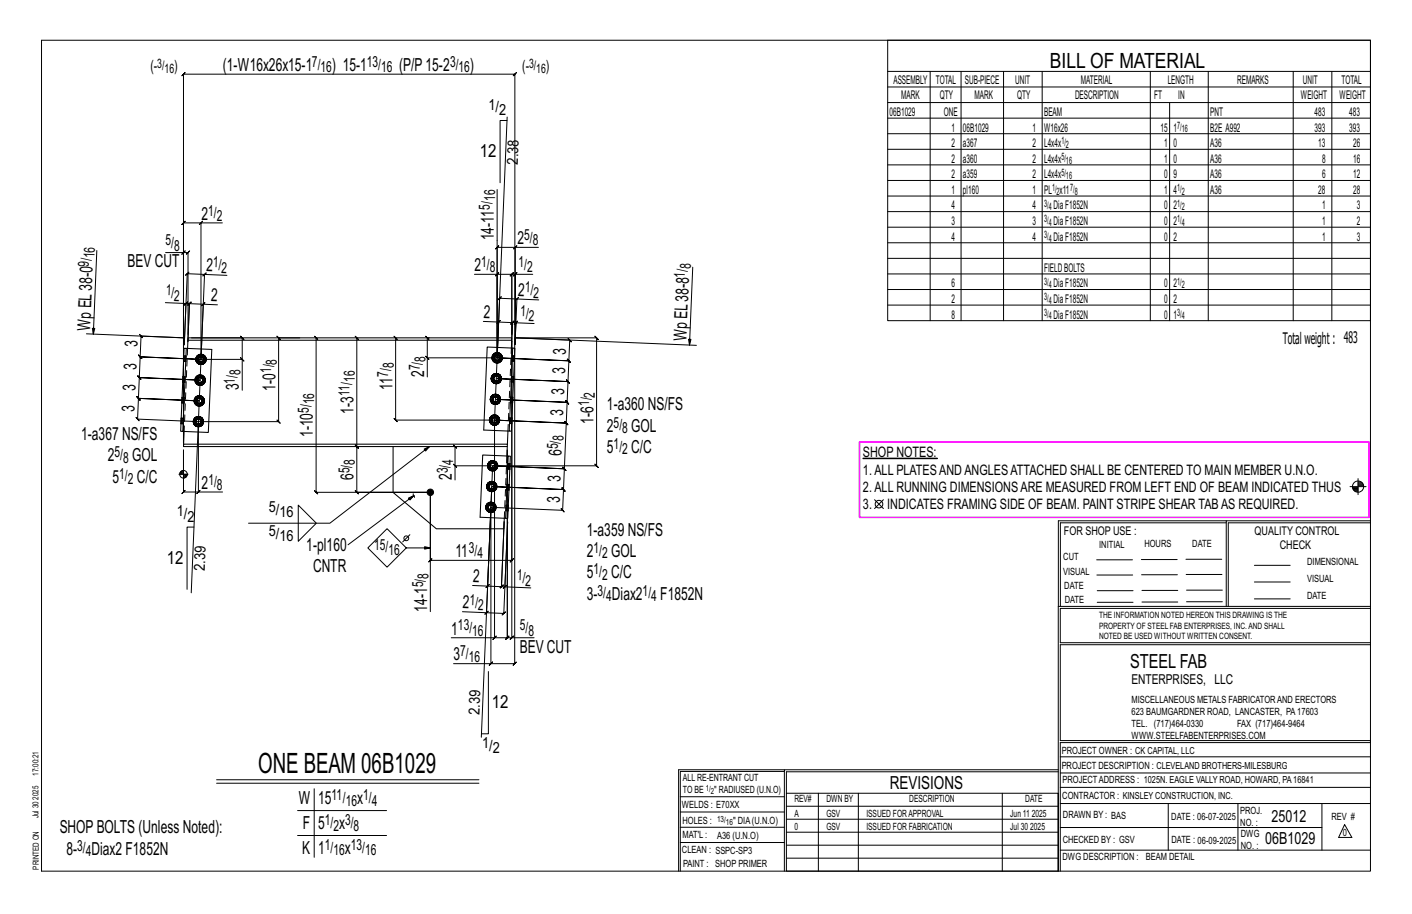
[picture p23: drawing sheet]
<svg xmlns="http://www.w3.org/2000/svg" width="432mm" height="279mm" viewBox="0 0 432 279" stroke-linecap="round" stroke-linejoin="round" font-family="sans-serif">
<defs><g id="words">
<text font-size="8.6" x="78.9" y="236.4">ONE BEAM 06B1029</text>
<text font-size="6.4" x="321.1" y="20.7">BILL OF MATERIAL</text>
<text font-size="5.9" x="345.6" y="204.1">STEEL FAB</text>
<g font-size="5.5">
<text x="68.2" y="21.7">(1-W16x26x15-1</text>
<text x="101.5" y="21.7">) 15-1</text>
<text x="122.1" y="21.7">(P/P15-2</text>
<text x="143.7" y="21.7">)</text>
<text x="146.7" y="48.1">12</text>
<text x="61.6" y="67.1">2</text>
<text x="151" y="73.5" transform="rotate(-90 151 73.5)">14-11</text>
<text x="158.3" y="74.6">2</text>
<text x="39" y="81.7">BEV CUT</text>
<text x="63" y="82.9" transform="rotate(2 63 82.9)">2</text>
<text x="145.1" y="82.9">2</text>
<text x="64.5" y="92.1" transform="rotate(2 64.5 92.1)">2</text>
<text x="158.4" y="90.4" transform="rotate(2 158.4 90.4)">2</text>
<text x="27.6" y="101" transform="rotate(-88 27.6 101)">WpEL38-0</text>
<text x="147.9" y="97.3" transform="rotate(2 147.9 97.3)">2</text>
<text x="42" y="106.1" transform="rotate(-88 42 106.1)">3</text>
<text x="209.9" y="104.4" transform="rotate(-88 209.9 104.4)">WpEL38-8</text>
<text x="41.7" y="113.2" transform="rotate(-88 41.7 113.2)">3</text>
<text x="173" y="108.7" transform="rotate(-88 173 108.7)">3</text>
<text x="41.4" y="119.6" transform="rotate(-88 41.4 119.6)">3</text>
<text x="73.1" y="119.3" transform="rotate(-90 73.1 119.3)">3</text>
<text x="84.2" y="119.4" transform="rotate(-90 84.2 119.4)">1-0</text>
<text x="120" y="119.2" transform="rotate(-90 120 119.2)">11</text>
<text x="129.7" y="115.2" transform="rotate(-90 129.7 115.2)">2</text>
<text x="172.8" y="114.5" transform="rotate(-88 172.8 114.5)">3</text>
<text x="41.2" y="125.9" transform="rotate(-88 41.2 125.9)">3</text>
<text x="172.5" y="120.8" transform="rotate(-88 172.5 120.8)">3</text>
<text x="185.6" y="125.5">1-a360 NS/FS</text>
<text x="108.1" y="126.5" transform="rotate(-90 108.1 126.5)">1-3</text>
<text x="172.3" y="127.1" transform="rotate(-88 172.3 127.1)">3</text>
<text x="181.4" y="129.5" transform="rotate(-90 181.4 129.5)">1-6</text>
<text x="185.6" y="132">2</text>
<text x="193" y="132">GOL</text>
<text x="24.8" y="134.5">1-a367 NS/FS</text>
<text x="95.7" y="133.6" transform="rotate(-90 95.7 133.6)">1-10</text>
<text x="33" y="141">2</text>
<text x="40.4" y="141">GOL</text>
<text x="171.8" y="139.4" transform="rotate(-88 171.8 139.4)">6</text>
<text x="185.6" y="138.5">5</text>
<text x="193" y="138.5">C/C</text>
<text x="34.4" y="147.5">5</text>
<text x="41.8" y="147.5">C/C</text>
<text x="61.7" y="149.4">2</text>
<text x="108.1" y="146.7" transform="rotate(-90 108.1 146.7)">6</text>
<text x="138.2" y="146.7" transform="rotate(-90 138.2 146.7)">2</text>
<text x="171.4" y="147.5" transform="rotate(-88 171.4 147.5)">3</text>
<text x="171.2" y="153.8" transform="rotate(-88 171.2 153.8)">3</text>
<text x="179.5" y="163.8">1-a359 NS/FS</text>
<text x="51" y="172.4">12</text>
<text x="93.7" y="168.5">1-pl160</text>
<text x="139.3" y="170.3">11</text>
<text x="179.5" y="170.3">2</text>
<text x="186.9" y="170.3">GOL</text>
<text x="95.7" y="175">CNTR</text>
<text x="144.6" y="178" transform="rotate(2 144.6 178)">2</text>
<text x="179.5" y="176.8">5</text>
<text x="186.9" y="176.8">C/C</text>
<text x="179.5" y="183.3">3-</text>
<text x="187.1" y="183.3">Diax2</text>
<text x="201.9" y="183.3">F1852N</text>
<text x="130.6" y="187" transform="rotate(-90 130.6 187)">14-1</text>
<text x="141.5" y="186" transform="rotate(2 141.5 186)">2</text>
<text x="138" y="194">1</text>
<text x="138.7" y="201.9">3</text>
<text x="159" y="199.5">BEV CUT</text>
<text x="150.4" y="216.6">12</text>
<text x="91.4" y="245.8">W</text>
<text x="97.3" y="245.8">15</text>
<text x="109.2" y="245.8">x</text>
<text x="272.2" y="241.1">REVISIONS</text>
<text x="18.3" y="254.8">SHOPBOLTS (Unless Noted):</text>
<text x="92.6" y="253.5">F</text>
<text x="97.3" y="253.5">5</text>
<text x="103.7" y="253.5">x</text>
<text x="20.3" y="261.3">8-</text>
<text x="27.9" y="261.3">Diax2 F1852N</text>
<text x="92.4" y="261.1">K</text>
<text x="97.3" y="261.1">1</text>
<text x="105.4" y="261.1">x</text>
</g>
<g font-size="5.1">
<text x="388.9" y="251.3">25012</text>
<text x="386.9" y="258.1">06B1029</text>
</g>
<text font-size="4.9" x="392.3" y="105">Totalweight : 483</text>
<g font-size="4.7">
<text x="46" y="21.8">(-</text>
<text x="53.3" y="21.8">)</text>
<text x="95.4" y="20.4">7/</text>
<text x="98" y="22.1">16</text>
<text x="112.2" y="20.4">13/</text>
<text x="116.5" y="22.1">16</text>
<text x="137.6" y="20.4">3/</text>
<text x="140.2" y="22.1">16</text>
<text x="159.7" y="21.8">(-</text>
<text x="167" y="21.8">)</text>
<text x="149.4" y="33.5">1/</text>
<text x="152.7" y="35.2">2</text>
<text x="158.3" y="50.3" transform="rotate(-88 158.3 50.3)">2.38</text>
<text x="63.7" y="65.9">1/</text>
<text x="149.8" y="64" transform="rotate(-90 149.8 64)">5/</text>
<text x="151.5" y="61.4" transform="rotate(-90 151.5 61.4)">16</text>
<text x="66.3" y="67.6">2</text>
<text x="50.6" y="75">5/</text>
<text x="53.3" y="76.6">8</text>
<text x="160.3" y="73.4">5/</text>
<text x="162.9" y="75">8</text>
<text x="27.2" y="81.5" transform="rotate(-88 27.2 81.5)">9/</text>
<text x="28.9" y="79" transform="rotate(-88 28.9 79)">16</text>
<text x="65.1" y="81.8" transform="rotate(2 65.1 81.8)">1/</text>
<text x="67.7" y="83.5" transform="rotate(2 67.7 83.5)">2</text>
<text x="147.1" y="81.6">1/</text>
<text x="149.8" y="83.3">8</text>
<text x="158.6" y="81.6">1/</text>
<text x="161.2" y="83.3">2</text>
<text x="211.2" y="82.3" transform="rotate(-88 211.2 82.3)">8</text>
<text x="160.5" y="89.3" transform="rotate(2 160.5 89.3)">1/</text>
<text x="209.5" y="84.9" transform="rotate(-88 209.5 84.9)">1/</text>
<text x="50.7" y="90.3" transform="rotate(2 50.7 90.3)">1/</text>
<text x="53.2" y="92" transform="rotate(2 53.2 92)">2</text>
<text x="163" y="91" transform="rotate(2 163 91)">2</text>
<text x="159.1" y="96.5" transform="rotate(2 159.1 96.5)">1/</text>
<text x="161.6" y="98.3" transform="rotate(2 161.6 98.3)">2</text>
<text x="84.6" y="111.4" transform="rotate(-90 84.6 111.4)">8</text>
<text x="120.4" y="112.5" transform="rotate(-90 120.4 112.5)">8</text>
<text x="128.4" y="113.2" transform="rotate(-90 128.4 113.2)">7/</text>
<text x="130.1" y="110.6" transform="rotate(-90 130.1 110.6)">8</text>
<text x="71.8" y="117.3" transform="rotate(-90 71.8 117.3)">1/</text>
<text x="73.5" y="114.6" transform="rotate(-90 73.5 114.6)">8</text>
<text x="83" y="114" transform="rotate(-90 83 114)">1/</text>
<text x="108.5" y="116.8" transform="rotate(-90 108.5 116.8)">16</text>
<text x="118.8" y="115.1" transform="rotate(-90 118.8 115.1)">7/</text>
<text x="96.1" y="123.6" transform="rotate(-90 96.1 123.6)">16</text>
<text x="106.9" y="121.2" transform="rotate(-90 106.9 121.2)">11/</text>
<text x="180.2" y="124.2" transform="rotate(-90 180.2 124.2)">1/</text>
<text x="181.9" y="121.6" transform="rotate(-90 181.9 121.6)">2</text>
<text x="94.4" y="126.2" transform="rotate(-90 94.4 126.2)">5/</text>
<text x="187.7" y="130.8">5/</text>
<text x="170.6" y="137.3" transform="rotate(-88 170.6 137.3)">5/</text>
<text x="172.4" y="134.7" transform="rotate(-88 172.4 134.7)">8</text>
<text x="187.7" y="137.3">1/</text>
<text x="190.3" y="132.4">8</text>
<text x="35" y="139.8">5/</text>
<text x="37.6" y="141.4">8</text>
<text x="108.5" y="142" transform="rotate(-90 108.5 142)">8</text>
<text x="138.6" y="142.1" transform="rotate(-90 138.6 142.1)">4</text>
<text x="190.3" y="138.9">2</text>
<text x="36.5" y="146.3">1/</text>
<text x="39.1" y="148">2</text>
<text x="63.7" y="148.2">1/</text>
<text x="66.3" y="149.8">8</text>
<text x="106.9" y="144.7" transform="rotate(-90 106.9 144.7)">5/</text>
<text x="136.9" y="144.7" transform="rotate(-90 136.9 144.7)">3/</text>
<text x="54.1" y="157.8">1/</text>
<text x="57.4" y="159.5">2</text>
<text x="82.2" y="156.5">5/</text>
<text x="85.5" y="158.1">16</text>
<text x="82.2" y="163.8">5/</text>
<text x="85.5" y="165.4">16</text>
<text x="114.4" y="168">15/</text>
<text x="118.8" y="169.7">16</text>
<text x="143.4" y="169.1">3/</text>
<text x="146" y="170.7">4</text>
<text x="181.5" y="169">1/</text>
<text x="184.1" y="170.7">2</text>
<text x="62.6" y="174.6" transform="rotate(-88 62.6 174.6)">2.39</text>
<text x="129.4" y="179.6" transform="rotate(-90 129.4 179.6)">5/</text>
<text x="131" y="177" transform="rotate(-90 131 177)">8</text>
<text x="158.1" y="177.3" transform="rotate(2 158.1 177.3)">1/</text>
<text x="160.6" y="179.1" transform="rotate(2 160.6 179.1)">2</text>
<text x="181.5" y="175.6">1/</text>
<text x="184.1" y="177.2">2</text>
<text x="143.6" y="184.8" transform="rotate(2 143.6 184.8)">1/</text>
<text x="182.7" y="182.1">3/</text>
<text x="185.4" y="183.7">4</text>
<text x="196.5" y="182.1">1/</text>
<text x="199.1" y="183.7">4</text>
<text x="146.1" y="186.6" transform="rotate(2 146.1 186.6)">2</text>
<text x="140" y="192.7">13/</text>
<text x="144.4" y="194.4">16</text>
<text x="159" y="192.7">5/</text>
<text x="161.6" y="194.4">8</text>
<text x="140.8" y="200.6">7/</text>
<text x="143.4" y="202.3">16</text>
<text x="146.6" y="218.6" transform="rotate(-88 146.6 218.6)">2.39</text>
<text x="147.4" y="228.7">1/</text>
<text x="150.7" y="230.3">2</text>
<text x="101.4" y="244.6">11/</text>
<text x="111.1" y="244.6">1/</text>
<text x="105.7" y="246.3">16</text>
<text x="113.7" y="246.3">4</text>
<text x="99.3" y="252.2">1/</text>
<text x="101.9" y="253.9">2</text>
<text x="105.5" y="252.2">3/</text>
<text x="108.1" y="253.9">8</text>
<text x="23.6" y="260">3/</text>
<text x="26.2" y="261.7">4</text>
<text x="99.3" y="259.8">1/</text>
<text x="101.9" y="261.5">16</text>
<text x="107.3" y="259.8">13/</text>
<text x="111.6" y="261.5">16</text>
</g>
<g font-size="4.4">
<text x="263.9" y="139.8">SHOP NOTES:</text>
<text x="263.9" y="145.1">1.ALL PLATESANDANGLESATTACHED SHALL BE CENTERED TO MAIN MEMBER U.N.O.</text>
<text x="263.9" y="155.5">3.</text>
<text x="263.9" y="150.3">2.ALL RUNNING DIMENSIONSARE MEASURED FROM LEFT END OF BEAM INDICATED THUS</text>
<text x="271.3" y="155.5">INDICATES FRAMING SIDE OF BEAM. PAINT STRIPE SHEAR TABAS REQUIRED.</text>
</g>
<text font-size="4.2" x="346" y="209.1">ENTERPRISES, LLC</text>
<g font-size="4">
<text x="48.1" y="20.8">3/</text>
<text x="50.3" y="22.2">16</text>
<text x="161.8" y="20.8">3/</text>
<text x="164" y="22.2">16</text>
</g>
<g font-size="3.7">
<text x="273.2" y="25.6">ASSEMBLY</text>
<text x="286.2" y="25.6">TOTAL</text>
<text x="295.1" y="25.6">SUB-PIECE</text>
<text x="310.4" y="25.6">UNIT</text>
<text x="330.5" y="25.6">MATERIAL</text>
<text x="357.1" y="25.6">LENGTH</text>
<text x="378.3" y="25.6">REMARKS</text>
<text x="398.4" y="25.6">UNIT</text>
<text x="410.2" y="25.6">TOTAL</text>
<text x="272.1" y="35.5">06B1029</text>
<text x="275.6" y="30.4">MARK</text>
<text x="287.4" y="30.4">QTY</text>
<text x="288.6" y="35.5">ONE</text>
<text x="298" y="30.4">MARK</text>
<text x="311" y="30.4">QTY</text>
<text x="319.3" y="35.5">BEAM</text>
<text x="328.7" y="30.4">DESCRIPTION</text>
<text x="353" y="30.4">FT</text>
<text x="360.3" y="30.4">IN</text>
<text x="370.1" y="35.5">PNT</text>
<text x="397.8" y="30.4">WEIGHT</text>
<text x="402" y="35.5">483</text>
<text x="409.6" y="30.4">WEIGHT</text>
<text x="412.6" y="35.5">483</text>
<text x="290.9" y="40.2">1</text>
<text x="294.5" y="40.2">06B1029</text>
<text x="315.8" y="40.2">1</text>
<text x="319.3" y="40.2">W16x26</text>
<text x="354.9" y="40.2">15</text>
<text x="358.9" y="40.2">1</text>
<text x="370.1" y="40.2">B2E A992</text>
<text x="402" y="40.2">393</text>
<text x="412.6" y="40.2">393</text>
<text x="290.9" y="45">2</text>
<text x="294.5" y="45">a367</text>
<text x="315.8" y="45">2</text>
<text x="319.3" y="45">L4x4x</text>
<text x="356" y="45">1</text>
<text x="358.9" y="45">0</text>
<text x="370.1" y="45">A36</text>
<text x="403.2" y="45">13</text>
<text x="413.8" y="45">26</text>
<text x="290.9" y="49.7">2</text>
<text x="294.5" y="49.7">a360</text>
<text x="315.8" y="49.7">2</text>
<text x="319.3" y="49.7">L4x4x</text>
<text x="356" y="49.7">1</text>
<text x="358.9" y="49.7">0</text>
<text x="370.1" y="49.7">A36</text>
<text x="404.3" y="49.7">8</text>
<text x="413.8" y="49.7">16</text>
<text x="290.9" y="54.5">2</text>
<text x="290.9" y="59.3">1</text>
<text x="294.5" y="54.5">a359</text>
<text x="294.5" y="59.3">pl160</text>
<text x="315.8" y="54.5">2</text>
<text x="315.8" y="59.3">1</text>
<text x="319.3" y="54.5">L4x4x</text>
<text x="319.3" y="59.3">PL x11</text>
<text x="356" y="54.5">0</text>
<text x="356" y="59.3">1</text>
<text x="358.9" y="54.5">9</text>
<text x="358.9" y="59.3">4</text>
<text x="370.1" y="54.5">A36</text>
<text x="370.1" y="59.3">A36</text>
<text x="403.2" y="59.3">28</text>
<text x="404.3" y="54.5">6</text>
<text x="413.8" y="54.5">12</text>
<text x="413.8" y="59.3">28</text>
<text x="290.9" y="64">4</text>
<text x="315.8" y="64">4</text>
<text x="322.2" y="64">DiaF1852N</text>
<text x="356" y="64">0</text>
<text x="358.9" y="64">2</text>
<text x="404.3" y="64">1</text>
<text x="415" y="64">3</text>
<text x="290.9" y="68.8">3</text>
<text x="315.8" y="68.8">3</text>
<text x="322.2" y="68.8">DiaF1852N</text>
<text x="356" y="68.8">0</text>
<text x="358.9" y="68.8">2</text>
<text x="404.3" y="68.8">1</text>
<text x="415" y="68.8">2</text>
<text x="290.9" y="73.6">4</text>
<text x="315.8" y="73.6">4</text>
<text x="322.2" y="73.6">DiaF1852N</text>
<text x="356" y="73.6">0</text>
<text x="358.9" y="73.6">2</text>
<text x="404.3" y="73.6">1</text>
<text x="415" y="73.6">3</text>
<text x="319.3" y="83.1">FIELDBOLTS</text>
<text x="290.9" y="87.8">6</text>
<text x="322.2" y="87.8">DiaF1852N</text>
<text x="356" y="87.8">0</text>
<text x="358.9" y="87.8">2</text>
<text x="290.9" y="92.6">2</text>
<text x="322.2" y="92.6">DiaF1852N</text>
<text x="356" y="92.6">0</text>
<text x="358.9" y="92.6">2</text>
<text x="290.9" y="97.4">8</text>
<text x="322.2" y="97.4">DiaF1852N</text>
<text x="356" y="97.4">0</text>
<text x="358.9" y="97.4">1</text>
<text x="325.3" y="163.4">FOR SHOP USE :</text>
<text x="383.7" y="163.4">QUALITY CONTROL</text>
<text x="391.4" y="167.8">CHECK</text>
</g>
<g font-size="3.1">
<text x="360" y="39.4">7/</text>
<text x="361.4" y="40.5">16</text>
<text x="324.6" y="44.1">1/</text>
<text x="326" y="45.3">2</text>
<text x="324.6" y="48.9">5/</text>
<text x="324.6" y="53.7">5/</text>
<text x="326" y="50">16</text>
<text x="321.7" y="58.4">1/</text>
<text x="323.1" y="59.5">2</text>
<text x="326" y="54.8">16</text>
<text x="327.2" y="58.4">7/</text>
<text x="328.6" y="59.5">8</text>
<text x="360" y="58.4">1/</text>
<text x="361.4" y="59.5">2</text>
<text x="319.3" y="63.2">3/</text>
<text x="320.7" y="64.3">4</text>
<text x="360" y="63.2">1/</text>
<text x="361.4" y="64.3">2</text>
<text x="319.3" y="68">3/</text>
<text x="320.7" y="69.1">4</text>
<text x="360" y="68">1/</text>
<text x="361.4" y="69.1">4</text>
<text x="319.3" y="72.7">3/</text>
<text x="320.7" y="73.8">4</text>
<text x="319.3" y="87">3/</text>
<text x="320.7" y="88.1">4</text>
<text x="360" y="87">1/</text>
<text x="361.4" y="88.1">2</text>
<text x="319.3" y="91.8">3/</text>
<text x="320.7" y="92.9">4</text>
<text x="319.3" y="96.5">3/</text>
<text x="320.7" y="97.6">4</text>
<text x="360" y="96.5">3/</text>
<text x="361.4" y="97.6">4</text>
<text x="336.2" y="167.4">INITIAL</text>
<text x="350" y="167.1">HOURS</text>
<text x="364.6" y="167.2">DATE</text>
<text x="325.2" y="171.3">CUT</text>
<text x="399.8" y="172.8">DIMENSIONAL</text>
<text x="325.1" y="175.8">VISUAL</text>
<text x="399.8" y="177.9">VISUAL</text>
<text x="325.5" y="180">DATE</text>
<text x="325.7" y="184.4">DATE</text>
<text x="399.8" y="183.1">DATE</text>
<text x="346" y="215">MISCELLANEOUS METALS FABRICATORAND ERECTORS</text>
<text x="346" y="218.6">623 BAUMGARDNER ROAD, LANCASTER, PA17603</text>
<text x="346" y="225.8">WWW.STEELFABENTERPRISES.COM</text>
<text x="346" y="222.2">TEL. (717)464-0330</text>
<text x="378.3" y="222.2">FAX (717)464-9464</text>
<text x="324.7" y="230.5">PROJECT OWNER : CK CAPITAL, LLC</text>
<text x="208.8" y="238.8">ALL RE-ENTRANT CUT</text>
<text x="324.7" y="235.1">PROJECT DESCRIPTION : CLEVELAND BROTHERS-MILESBURG</text>
<text x="324.9" y="239.5">PROJECTADDRESS : 1025N. EAGLE VALLY ROAD, HOWARD, PA16841</text>
<text x="208.8" y="242.5">TO BE</text>
<text x="218.4" y="242.5">&quot; RADIUSED (U.N.O)</text>
<text x="242.9" y="245.3">REV#</text>
<text x="252.7" y="245.3">DWN BY</text>
<text x="278.1" y="245.3">DESCRIPTION</text>
<text x="313.5" y="245.3">DATE</text>
<text x="324.9" y="244.2">CONTRACTOR : KINSLEY CONSTRUCTION, INC.</text>
<text x="208.5" y="247">WELDS : E70XX</text>
<text x="208.7" y="251.7">HOLES :</text>
<text x="224.2" y="251.8">&quot; DIA(U.N.O)</text>
<text x="242.9" y="249.9">A</text>
<text x="252.7" y="249.9">GSV</text>
<text x="264.9" y="249.9">ISSUED FORAPPROVAL</text>
<text x="309" y="249.9">Jun 11</text>
<text x="315.5" y="249.9">2025</text>
<text x="325.1" y="250">DRAWN BY : BAS</text>
<text x="358.2" y="250.5">DATE : 06-07-2025</text>
<text x="379.3" y="248.9">PROJ.</text>
<text x="407.2" y="250.5">REV #</text>
<text x="208.7" y="256.3">MAT'L :</text>
<text x="219.3" y="256.4">A36 (U.N.O)</text>
<text x="242.9" y="253.8">0</text>
<text x="252.7" y="253.8">GSV</text>
<text x="264.9" y="253.8">ISSUED FOR FABRICATION</text>
<text x="309" y="253.8">Jul 30</text>
<text x="315" y="253.8">2025</text>
<text x="325" y="257.6">CHECKED BY : GSV</text>
<text x="358.3" y="257.7">DATE : 06-09-2025</text>
<text x="379.3" y="252.5">NO. :</text>
<text x="379.5" y="255.9">DWG</text>
<text x="410.6" y="255.5">0</text>
<text x="208.6" y="260.7">CLEAN : SSPC-SP3</text>
<text x="324.9" y="262.9">DWG DESCRIPTION :</text>
<text x="350.4" y="263">BEAM DETAIL</text>
<text x="379.5" y="259.5">NO. :</text>
<text x="208.9" y="265">PAINT : SHOP PRIMER</text>
</g>
<g font-size="2.7">
<text x="336.1" y="189">THE INFORMATION NOTED HEREON THIS DRAWING IS THE</text>
<text x="336.1" y="195.4">NOTED BE USED WITHOUT WRITTEN CONSENT.</text>
<text x="336.1" y="192.2">PROPERTY OF STEEL FAB ENTERPRISES, INC.AND SHALL</text>
</g>
<g font-size="2.6">
<text x="215.9" y="241.8">1/</text>
<text x="217.4" y="242.7">2</text>
<text x="219.3" y="251.1">13/</text>
<text x="222" y="252.1">16</text>
</g>
<g font-size="2.5">
<text x="11.7" y="237.1" transform="rotate(-90 11.7 237.1)">17:00:21</text>
<text x="11.8" y="244.4" transform="rotate(-90 11.8 244.4)">2025</text>
<text x="11.8" y="250.1" transform="rotate(-90 11.8 250.1)">Jul 30</text>
<text x="11.9" y="265.8" transform="rotate(-90 11.9 265.8)">PRINTED ON</text>
</g>
</g></defs>
<g fill="#000" stroke="#000" stroke-width=".31">
<path d="M263.9 140.1h22.7v.1h-22.7z"/>
<circle cx="131.6" cy="150.5" r=".99"/>
</g>
<g fill="none" stroke="#000" stroke-width=".31">
<path d="M12.7 12.3h406.4v254h-406.4zM271.5 12.3h147.6v85.7h-147.6zM155 36.8h-2.1v19.1M155.1 35.8l-3.9 92.6M271.5 21.8h147.6M271.5 26.6h147.6M271.5 31.4h147.6M271.5 36.1h147.6M284.5 21.8v76.2M293.9 21.8v76.2M306.9 21.8v76.2M318.7 21.8v76.2"/>
<path d="M351.8 21.8v76.2M357.7 31.4v66.6M369.5 21.8v76.2M395.5 21.8v76.2M407.3 21.8v76.2M152 57.9v51.5M271.5 40.9h147.6M271.5 45.6h147.6M271.5 50.4h147.6M271.5 55.2h147.6M271.5 59.9h147.6M29.6 76.6l-1.1 25.5-.3-1.7h.8l-.5 1.7"/>
<path d="M50.6 77.2h5.5v58.3M55.6 77.7l1-1zM56.1 77.2h1.4l-.5 .5 1-1-.5 .5v25M61.5 68.1l.5-.5-1 1zM61.5 68.1h-5.4l.5-.5-1 1 .5-.5v67.4M68 68.1h-6.5v41.8M157.6 75.6l.5-.5-1 1zM157.6 75.6h-5.6l.5-.5-1 1 .5-.5v33.8M164.7 75.6h-7.1v27.7v-19.4h5.3M271.5 64.7h147.6M271.5 69.5h147.6M271.5 74.2h147.6"/>
<path d="M271.5 79h147.6M56.4 93.3l1-1zM56.9 92.8h1l-.5 .5 1.1-1-.6 .5-.5 11.7 .5-11.7-.5 .5 1.1-1-.6 .5 4.3 .2M61.6 93.5l1.1-1zM62 84.4l1.1-1zM62.5 83.9l-5.2-.2 .5-.5-1.1 .9 .6-.4-.9 21.7 .5-12.6-6.3-.3M66.5 93.2l-4.3-.2-.7 16.9M69.4 84.2l-6.9-.3-1.8 45v21.5h7.4M145.1 83.9h6.9v25.5M147.8 98.3l4.7 .1-.5 11h-21.3v5.8M152 98.9l1-.9zM152 83.9l.5-.5-1 1z"/>
<path d="M152 83.9h4.5l-.5 .5 1-1-.5 .5v18.3v-18.3l-.5 .5 1-1-.5 .5h1.1M152.5 98.4l4.2 .2-.5 .5 1-1-.5 .5-.2 5.9 .2-5.9-.5 .5 1-1-.5 .5 1.1 .1M157.3 99.1l1-.9zM157.6 91.9l1-1zM157.6 83.9l.5-.5-1 1zM158.1 91.4l-5.3-.2 .5-.5-1 1 .5-.5-.8 18.2M164.8 91.7l-6.7-.3-.6 14 .3-6.7 5.5 .2M211.8 81.7l-.9 23.8-.3-1.8 .7 .1-.4 1.7M271.5 83.7h147.6M271.5 88.5h147.6M271.5 93.3h147.6M26.4 102l30 1.3-13.3-.6-.4-.5 .9 1-.5-.5-.2 6.4-.5-.5 .9 1-.4-.5 18.6 .8-18.6-.8-.5-.5 .9 1-.4-.5-.3 6.3-.5-.5 1 1-.5-.5 18.6 .8-18.6-.8-.5-.5 1 1-.5-.5-.3 6.4-.4-.5 .9 1-.5-.5 18.6 .7-18.6-.7-.4-.5 .9 1-.5-.5-.2 6.3-.5-.5 1 1-.5-.5 18.6 .8"/>
<path d="M58.6 103.3h15.5l-.5-.5 1 1-.5-.5v6.6M59.7 116.2h.5M59.8 115.6l.5 .2-.1 .4M59.9 109.9h.5M60.1 109.3l.4 .2-.1 .4M60.1 117.3l.5 .3M60.2 116.2l.1 .4-.5 .2M60.3 115.8l.2-.3-.4-.4a1.52 1.52 0 0 0 0 2.2l.4-.4-.2-.3M60.4 110.9l.5 .4M60.4 109.9l.1 .4-.4 .1M60.5 116.9l.3 .2-.2 .5 .6 .1M60.5 109.5l.2-.4-.3-.3a1.52 1.52 0 0 0 0 2.1l.3-.3-.2-.3"/>
<path d="M60.6 114.8l-.5 .3M60.7 110.6l.4 .2-.2 .5 .6 .1M60.8 117.1l.4 .1v.5l.6-.1M60.9 108.5l-.5 .3M61.1 110.8l.4 .1v.5l.5-.1M61.2 114.7l-.6 .1 .2 .5-.3 .2M61.2 115.2l.4 .1 .2-.5 .5 .3-.4 .4M61.5 108.3l-.6 .2 .2 .4-.4 .2M61.5 108.8l.4 .1 .1-.4 .5 .3-.3 .3M61.5 109.9h12.6v9.4M61.6 115.3l.3 .2 .3 .7h.5l-.1 .6M61.8 114.8l-.6-.1v.5l-.4 .1"/>
<path d="M61.9 108.9l.3 .2 .3 .8h.5l-.1 .5M61.9 116.9l.4 .4-.5 .3-.2-.5-.4 .1M62 108.5l-.5-.2v.5l-.4 .1M62.1 116.6l.5 .2-.3 .5M62.2 110.6l.3 .3-.5 .4-.1-.5-.4 .1M62.2 116.2l-.3 .7-.3 .2M62.3 115.1l.3 .5-.5 .2M62.4 110.3l.5 .1-.4 .5M62.5 109.9l-.3 .7-.3 .2M62.5 108.8l.4 .5-.5 .2M62.6 115.6l.1 .6M62.9 109.3l.1 .6"/>
<path d="M73.6 109.4l1 1zM91.7 103.3h-6.5l-.5-.5 1 1-.5-.5v25.6l-.5-.5 1 1-.5-.5h-24.5M96.7 103.3l-.5-.5 1 1-.5-.5v47.2l-.5-.5 1 1-.5-.5h34.9h-22.5l.5 .5-1-1 .5 .5v-14l.5 .5-1-1 1 1-1-1 .5 .5v-33.2l.5 .5-1-1 .5 .5M121.1 103.3l-.6-.5 1 1-.5-.5v25.1l-.5-.5 1 1-.5-.5h30.2M130.2 108.9l1 1zM131.3 103.3h-.6l-.5-.5 1 1-.5-.5v6.1M150.2 115.7h.5M150.4 115.2l.4 .1-.1 .4M150.5 109.4h.5M150.6 108.8l.5 .2-.1 .4M150.7 116.8l.5 .3M150.7 115.7l.1 .4-.4 .2"/>
<path d="M150.8 115.3l.2-.3-.3-.3a1.52 1.52 0 0 0 0 2.1l.3-.3-.2-.4M151 110.5l.4 .3M151 109.4l.1 .4-.5 .2M151 116.5l.4 .2-.2 .4 .6 .2M151.1 109l.2-.3-.3-.4a1.52 1.52 0 0 0 0 2.2l.3-.4-.2-.3M151.2 114.3l-.5 .4M151.3 110.1l.3 .2-.2 .5 .6 .1M151.4 116.7l.4 .1v.5l.5-.2M151.4 108l-.4 .3M151.6 110.3l.4 .1v.5l.6-.1M151.8 114.2l-.6 .1 .2 .5-.4 .2M151.8 114.7l.4 .1 .1-.5 .5 .4-.3 .3"/>
<path d="M152 107.9l-.6 .1 .2 .4-.3 .3M152 108.4h.4l.2-.4 .5 .3-.3 .4M152.2 114.8l.3 .2 .3 .7h.5l-.1 .6M152.3 114.3l-.5-.1v.5l-.4 .1M152.4 108.4l.4 .3 .3 .7h.5l-.2 .6M152.5 116.5l.3 .3-.5 .3-.1-.4-.4 .1M152.6 108l-.6-.1v.5h-.4M152.7 116.1l.5 .2-.4 .5M152.8 110.1l.3 .4-.5 .3-.2-.5-.4 .1M152.8 115.7l-.3 .8-.3 .2M152.8 114.7l.4 .5-.5 .1M153 109.8l.4 .2-.3 .5"/>
<path d="M153.1 109.4l-.3 .7-.4 .2M153.1 108.3l.3 .5-.4 .2M153.2 115.2l.1 .5M153.4 108.8l.2 .6M157.4 103.3v99.6l.5-.5-1 1 .5-.5h-7.3M157.4 105.4v-82.7l.5-.5-1 1 .5-.5h-101.3l.5-.5-1 1 .5-.5v112.8M157.6 103.3h24.8l-.5-.5 1 1-.5-.5v39.1l-.5-.5 1 1-.5-.5h-31.7l-1.6 36.8-4.6-.2M157.6 103.3l16.6 .7-.5-.5 1 1-.5-.5-.2 6.3-.5-.5 .9 1-.4-.5-22-.9 22 .9-.5-.5 .9 1-.4-.5-.3 6.3-.5-.5 1 1.1-.5-.6-21.9-.9 21.9 .9-.5-.5 1 1.1-.5-.6-.3 6.4-.4-.5 .9 1-.5-.5-21.9-.9 21.9 .9-.4-.5 .9 1-.5-.5-.2 6.3-.5-.5 .9 1.1-.4-.6-22-.9 22 .9-.5-.5 .9 1.1-.4-.6-.6 14-.5-.5 1 1-.5-.5-21.9-.9 21.9 .9-.5-.5 1 1-.5-.5-.3 6.4-.5-.6 1 1.1-.5-.5-21.9-1 21.9 1-.5-.6 1 1.1-.5-.5-.2 6.3-.5-.5 .9 1-.4-.5-22-.9M157.6 103.3l55.4 2.3M59.1 128.9h.5M59.3 128.3l.4 .2-.1 .4M59.4 122.5h.5"/>
<path d="M59.5 122l.5 .2-.1 .3M59.6 130l.5 .3M59.6 128.9l.1 .4-.4 .2M59.7 128.5l.2-.3-.3-.4a1.52 1.52 0 0 0 0 2.2l.3-.4-.2-.3M59.9 123.6l.5 .4M59.9 122.5l.1 .4-.5 .2M59.9 129.6l.4 .2-.2 .5 .6 .1M60 122.2l.2-.4-.3-.3a1.52 1.52 0 0 0 0 2.1l.3-.3-.2-.4M60.1 127.5l-.5 .3M60.2 123.3l.3 .2-.1 .5 .5 .1M60.3 129.8l.4 .1v.5l.5-.1M60.4 121.1l-.5 .4"/>
<path d="M60.5 123.5l.4 .1v.5l.6-.1M60.7 127.4l-.6 .1 .2 .5-.4 .2M60.7 127.9l.4 .1 .1-.5 .5 .3-.3 .4M60.7 128.9l-2.2 52.3M60.9 121l-.5 .1 .1 .5-.3 .2M60.9 121.5l.4 .1 .2-.5 .5 .4-.3 .3M61.1 128l.3 .2 .3 .7h.5l-.1 .6M61.2 127.5l-.5-.1v.5l-.4 .1M61.3 121.6l.4 .2 .3 .7h.5l-.2 .6M61.4 129.6l.3 .4-.5 .3-.1-.5-.4 .1M61.5 121.1l-.6-.1v.5l-.4 .1M61.6 129.3l.5 .2-.4 .5"/>
<path d="M61.7 123.3l.3 .3-.5 .4-.2-.5-.4 .1M61.7 128.9l-.3 .7-.3 .2M61.7 127.8l.4 .5-.5 .2M61.9 122.9l.4 .2-.3 .5M62 122.5l-.3 .8-.4 .2M62 121.5l.3 .5-.4 .2M62.1 128.3l.1 .6M62.3 122l.2 .5M131.3 136.5l-1.6 .8 .5 .6 1.1-1.4-30.4 23.4h-24.9M139.2 136.5l-.5-.5 1 1-.5-.5v5.9M149.7 128.4h.5M149.8 127.8l.5 .2-.1 .4"/>
<path d="M150 122.1h.5M150.1 121.5l.5 .2-.1 .4M150.2 129.5l.5 .3M150.2 128.4l.1 .4-.5 .2M150.3 128l.2-.3-.3-.4a1.52 1.52 0 0 0 0 2.2l.3-.4-.2-.3M150.4 123.1l.5 .4M150.5 122.1l.1 .4-.5 .2M150.5 129.1l.3 .3-.1 .4 .5 .1M150.6 121.7l.2-.4-.4-.3a1.52 1.52 0 0 0 0 2.1l.4-.3-.2-.3M150.7 127l-.5 .3M150.8 122.8l.3 .2-.2 .5 .6 .1M150.8 129.4h.4v.5l.6-.1"/>
<path d="M150.9 120.7l-.5 .3M151.1 123l.4 .1v.5l.6-.1M151.2 126.9l-.5 .1 .1 .5-.3 .2M151.2 127.4l.4 .1 .2-.5 .5 .3-.3 .4M151.2 128.4v66.6h-13.2M151.5 120.6l-.6 .1 .2 .4-.3 .2M151.5 121l.4 .1 .2-.4 .5 .3-.4 .3M151.6 127.5l.4 .2 .3 .7h.5l-.2 .6M151.8 127l-.6-.1v.5l-.4 .1M151.9 121.1l.3 .2 .3 .8h.5l-.1 .6M152 129.1l.3 .4-.5 .3-.2-.4h-.4M152.1 120.7l-.6-.1v.4l-.4 .1"/>
<path d="M152.2 128.8l.4 .2-.3 .5M152.2 122.8l.4 .3-.5 .4-.2-.5-.4 .1M152.3 128.4l-.3 .7-.4 .3M152.3 127.3l.3 .5-.4 .2M152.4 122.5l.5 .2-.3 .4M152.5 122.1l-.3 .7-.3 .2M152.6 121l.3 .5-.5 .2M152.6 127.8l.2 .6M152.9 121.5l.1 .6M54.7 145h2.8M55.1 144.5v.5M55.3 144.2v.8"/>
<path d="M55.5 144v1M55.7 143.9v1.1M55.9 143.8v1.2M56.1 146.4v-8.8v12.8l-.5 .5 1-1-.5 .5h4.6M56.3 145v1.1M56.5 145v1.1M56.7 145v1M57 145v.8M57.2 145v.5M60.2 150.9l1-1zM91.2 154.4l5.5 5.5-5.5 5.6zM126.4 150.9l.2 .6"/>
<path d="M126.6 151.5l-1.7 .7 .5 .6 1.2-1.3-20.2 15M126.6 151.5l.1 .6M138.7 141.9l1 1zM149.4 153.8h1.5l.7 1.3-.7 1.3h-1.5l-.8-1.3zM149.6 147.4h1.5l.8 1.3-.8 1.4h-1.5l-.7-1.4zM149.9 141.1h1.5l.8 1.3-.8 1.3h-1.5l-.8-1.3zM150.1 155.1v47.8h-11.4M150.1 155.1l-2.9 70.3M150.4 148.7l-1.6 38.6-7.4-.3M150.7 142.4h-11.5v4.3M267.4 152.8l2.8 2.7M270.2 152.8l-2.8 2.7"/>
<path d="M375 159.8h-50.7v25.6M375 159.2h-51.3l-.1 107.1M412.9 148.8h4.9M413.6 149h1.7M413.7 149.3h1.6M413.8 149.6h1.5M414 149.9h1.3M414.4 150.2h.9M415.3 146.3v4.9M415.3 147.3h.9M415.3 147.9h1.5M415.3 148.5h1.7"/>
<path d="M415.3 147.6h1.3M415.3 148.2h1.6M419.1 159.2h-44.1v26.2M419.1 159.8h-43.5v25.6M59.3 161.1h-2.1v19.1M124.2 167.5l-5.8 5.9-5.9-5.9 5.9-5.9 5.8 5.9h7.4l-1.8 .4v-.8l1.8 .4M125.3 163.5l-2.2 2.2M148.6 179.6l1-.9zM149.1 179.2l4.2 .1-.5 .5 1.1-.9-.6 .4 .9-19.8-.9 19.8-.5 .5 1.1-.9-.6 .4 1.1 .1M153.9 179.9l1-1zM162.3 179.7l-7.9-.3 .8-19.9-1.1 28 .5-.5-1.1 1 .6-.5-5.3-.2M335.4 171.1h10.9"/>
<path d="M335.4 175.8h11M349 171h11M349.1 175.7h11M362.7 171h10.9M362.7 175.6h11M383.6 172.8h11M383.6 177.9h11M131.6 187v-36.5v20.8l-.5 .5 1-1-.5 .5h24.9l-.5 .5 1-1-.5 .5v-67v90.7h6.8M148.3 187.8l1-1zM151.2 195l-.5 .5 1-1zM151.2 195h3.9l-.5 .5 1-1-.5 .5v-57.4v57.4l-.5 .5 1-1-.5 .5h1.4M156.5 195l.5-.5-1 1z"/>
<path d="M323.7 185.4h95.4M335.5 184.1h11M335.5 180.6h11M349.2 184h11M349.2 180.5h11M362.9 180.4h10.9M362.9 184h10.9M383.6 183.1h11M419.1 186h-94.9v10.5h94.9M419.1 197.1h-94.9v29.3h94.9v.6h-94.9v39.3M149.4 205.3v19h-2.2M149.6 203.4l1-1z"/>
<path d="M66.2 238.4h80.3M66.2 239.4h80.3M239.9 235.8h-31.9v30.5M239.9 235.3h-32.4v31M323.6 235.3h-83.7v31M323.6 235.9h-83.1v6.6M324.2 236.3h94.9M324.2 231.4h94.9M91 247.8h27.2M91 255.4h27.2M96.1 241.1v21M208 252.9h31.9"/>
<path d="M208 257.5h31.9M208 243.6h31.9M208 248.2h31.9M240.5 242.5h83.1v23.8h-83.1zM240.5 258.4h83.1M240.5 254.4h83.1M240.5 250.4h83.1M240.5 246.5h83.1M250.3 242.5v23.8M262.5 242.5v23.8M306.5 242.5v23.8M324.2 253h80.1"/>
<path d="M324.2 245.6h94.9M324.2 259.9h94.9M324.2 240.7h94.9M357.3 245.6v14.3M378.6 245.6v14.3M404.3 245.6v14.3M411.2 252.1l2.2 3.9h-4zM240.5 262.3h83.1"/>
<circle cx="56.1" cy="145" r="1.16"/>
<circle cx="150.1" cy="155.1" r=".8"/>
<circle cx="150.1" cy="155.1" r="1.59"/>
<circle cx="150.4" cy="148.7" r=".8"/>
<circle cx="150.4" cy="148.7" r="1.59"/>
<circle cx="150.7" cy="142.4" r=".8"/>
<circle cx="150.7" cy="142.4" r="1.59"/>
<circle cx="268.8" cy="154.1" r="1.17"/>
<circle cx="415.3" cy="148.8" r="1.71"/>
<circle cx="124.2" cy="164.6" r=".74"/>
</g>
<path d="M262.8 135.1h155.8v23.1h-155.8z" fill="none" stroke="#f0f" stroke-width=".5"/>
<g fill="none" stroke="#000" stroke-width=".32">
<path d="M55.9 116.8h.1M55.9 115.1h.1M56.1 110.5h.1M56.2 108.8h.1M56.3 106.5h.7l-1.1 25.4-.7-.1zM56.5 116.9h.1M56.6 115.2h.1M56.8 110.5h.1M56.9 108.8h.1M57 106.5l7.8 .3-1.1 25.4-7.8-.3M57.5 104l-.1 2.5M57.5 103.3h99v.7h-99z"/>
<path d="M156.3 116.8h.1M156.4 115.1h.1M156.5 104l-.1 2.4M156.6 110.4h.1M156.7 108.7h.1M156.8 106.4h.6l-1 25.4h-.7zM156.8 106.4l-7.8-.3-1.1 25.4 7.8 .3M157 116.8h.1M157.1 115.1h.1M157.3 110.5h.1M157.4 108.7h.1M55.3 129.5h.1"/>
<path d="M55.4 127.8h.1M55.6 123.2h.1M55.7 121.5h.1M56 129.6h.1M56.1 127.8h.1M56.1 135.8h99.1l-.1 .7h-99zM56.3 123.2h.1M56.3 131.9l-.2 3.9M56.3 121.5h.1M120.2 136.5v14l13.2 11.1h20.7l.1-3.2M155.1 136.5l-.1 2.9M155.3 131.8l-.1 4"/>
<path d="M155.4 139.4h.7l-.8 19.1-.7-.1zM155.4 139.4l-7.8-.3-.8 19 7.8 .3M155.8 129.5h.1M155.9 127.8h.1M156.1 123.1h.1M156.2 121.4h.1M156.5 129.5h.1M156.6 127.8h.1M156.8 123.2h.1M156.8 121.4h.1M154.7 156.1h.1M154.8 154.4h.1"/>
<path d="M155 149.8h.1M155 148.1h.1M155.2 143.4h.1M155.3 141.7h.1M155.4 156.2h.1M155.4 154.4h.1M155.6 149.8h.1M155.7 148.1h.1M155.9 143.5h.1M156 141.8h.1"/>
</g>
<g fill="none" stroke="#000" stroke-width=".31" stroke-dasharray="2 1.4">
<path d="M55.9 116.8h.1M55.9 116.6v.2l.6 .1M55.9 116.8l.6 .1M55.9 116.3v.3h.7l-.1 .2M55.9 116v.3h.7v.3M55.9 115.7h.7v.3h-.7zM55.9 115.7v-.3h.7v.3M55.9 115.4v-.2h.7v.2M55.9 115.2v-.1M56.1 110.5v-.1M56.1 110.2v.2l.7 .1M56.1 110.5h.7"/>
<path d="M56.1 110v.2l.7 .1v.2M56.2 109.6l-.1 .4h.7v.3M56.2 109.3h.7l-.1 .4-.6-.1zM56.2 109.3v-.3l.7 .1v.2M56.2 109v-.2l.7 .1v.2M56.2 108.8h.1M56.6 116v.3M56.6 115.2l-.7-.1M56.6 115.2h.1M56.8 109.7v.3M56.9 108.8h-.7M56.9 108.8v.1"/>
<path d="M57.4 106.5l-1.1 25.4M59.6 116.2l.1 .6zM59.7 116.2l.1 .6zM59.7 116.2l.7-1.3-.7 1.3 .7 1.3-.7-1.3h.5M59.7 115.6l-.1 .6zM59.7 116.8l.4 .5zM59.8 116.8l.5-.2-.1-.4M59.8 115.6l.5 .2-.1 .4M59.9 109.9l.1 .6zM59.9 109.9l.2 .5zM59.9 109.9l.8-1.4-.8 1.4 .8 1.3-.8-1.3h.5M60 109.2l-.1 .7z"/>
<path d="M60 110.5l.3 .5zM60.1 110.4l.4-.1-.1-.4M60.1 109.3l.4 .2-.1 .4M60.1 115.1l-.4 .5zM60.1 117.3l.5 .4zM60.1 115.1l.5-.4zM60.1 117.3l.5 .3zM60.1 117.3l.5 .3M60.1 115.1l.5-.3zM60.1 115.1l.5-.3M60.3 116.6l.5 .5M60.3 115.8l.5-.5"/>
<path d="M60.3 108.7l-.3 .5zM60.3 111l.5 .3zM60.3 108.7l.5-.3zM60.4 110.9l.5 .4zM60.4 110.9l.5 .4M60.4 108.8l.5-.3zM60.4 108.8l.5-.3M60.4 116.2l.1 .4zM60.4 117.5h1.6zM60.4 114.9h1.6zM60.5 115.5l-.4-.4-.4 1.1 .1-.6v1.2l.3 .5-.3-.5 .3 .5 .4-.4M60.5 115.8l-.1 .4z"/>
<path d="M60.5 116.6l.3 .3zM60.5 115.8l.3-.3zM60.5 110.3l.6 .5M60.5 109.5l.6-.6M60.6 117.7l.6 .1zM60.6 114.7l.6-.1zM60.7 109.9l.1 .4zM60.7 111.2h1.5zM60.7 108.5h1.5zM60.7 109.1l-.3-.3-.5 1.1 .2-.6v1.1l.3 .5-.3-.5 .3 .5 .3-.3M60.8 109.5l-.1 .4zM60.8 110.3l.3 .3z"/>
<path d="M60.8 109.5l.3-.3zM60.8 117.1l.4 .1v.5l-.6-.1 .6 .1-.6-.1zM60.8 116.9l.4 .1zM60.8 115.5l.4-.1zM60.8 111.3l.7 .1zM60.8 108.4l.7-.1zM61.1 110.8l.4 .1v.5l-.6-.1 .6 .1-.6-.1zM61.1 110.6l.4 .1zM61.1 109.2l.4-.1zM61.2 114.7l-.6 .1 .6-.1-.6 .1 .2 .5 .4-.1M61.2 117.8l.6-.1zM61.2 117.7l.6-.1z"/>
<path d="M61.2 117.7l.6-.1M61.2 117.2l.4-.1 .2 .5M61.2 117l.4-.1zM61.2 115.4l.4 .1zM61.2 114.7l.6 .1-.6-.1 .6 .1-.2 .5-.4-.1zM61.2 114.6l.6 .1zM61.5 108.3l-.6 .2 .6-.2-.6 .2 .2 .4 .4-.1M61.5 111.4l.6-.1zM61.5 111.4l.5-.1zM61.5 111.4l.5-.1M61.5 110.9l.4-.1 .1 .5M61.5 110.7l.4-.1z"/>
<path d="M61.5 109.1l.4 .1zM61.5 108.3l.5 .2-.5-.2 .5 .2-.1 .4-.4-.1zM61.5 108.3l.6 .1zM61.6 117.1l.3-.2M61.6 116.9l.3-.3zM61.6 115.5l.3 .3zM61.6 115.3l.3 .2M61.8 117.6l.5-.3zM61.8 117.6l.5-.3M61.8 114.8l.5 .3zM61.8 114.8l.5 .3M61.8 117.7l.5-.4z"/>
<path d="M61.8 114.7l.5 .4zM61.9 110.8l.3-.2M61.9 110.6l.3-.3zM61.9 109.2l.3 .3zM61.9 108.9l.3 .2M61.9 115.8l.1 .4zM62 114.9l.7 1.3zM62 116.2l-.1 .4zM62 111.3l.5-.4zM62 111.3l.5-.4M62 108.5l.5 .3zM62 108.5l.5 .3"/>
<path d="M62.1 111.3l.5-.3zM62.1 108.4l.5 .3zM62.1 116.6l.5 .2-.3 .5M62.1 115.8l.5-.2-.3-.5M62.2 109.5l.1 .4zM62.2 108.5l.8 1.4zM62.3 109.9l-.1 .4zM62.3 117.3l-.4-.4 .3-.7M62.3 115.1l-.4 .4 .3 .7h.5l-.1 .6M62.3 115.1l.4 .5zM62.4 110.3l.5 .1-.4 .5M62.4 109.5l.5-.2-.4-.5"/>
<path d="M62.5 110.9l-.3-.3 .3-.7M62.5 108.8l-.3 .3 .3 .8h.5l-.1 .5M62.6 108.7l.3 .5zM62.6 115.6l.1 .6zM62.6 115.6l.1 .6M62.7 116.8l-.4 .5zM62.7 115.6l.1 .6zM62.7 116.2l-.7 1.3zM62.8 116.2l-.1 .6zM62.9 109.3l.1 .6zM62.9 109.3l.1 .6M62.9 110.5l-.3 .5z"/>
<path d="M62.9 109.2l.1 .7zM63 109.9l-.8 1.3zM63 109.9l-.1 .6zM150.2 115.7l.1 .6zM150.2 115.7l.2 .6zM150.2 115.7l.8-1.3-.8 1.3 .8 1.4-.8-1.4h.5M150.3 115.1l-.1 .6zM150.3 116.3l.3 .6zM150.4 116.3l.4-.2-.1-.4M150.4 115.2l.4 .1-.1 .4M150.4 109.4l.2 .6zM150.5 109.4l.1 .6z"/>
<path d="M150.5 109.4l.8-1.3-.8 1.3 .8 1.3-.8-1.3h.5M150.6 108.8l-.2 .6zM150.6 110l.3 .5zM150.6 110l.5-.2-.1-.4M150.6 108.8l.5 .2-.1 .4M150.6 114.6l-.3 .5zM150.6 116.9l.6 .3zM150.6 114.6l.6-.3zM150.7 116.8l.5 .3zM150.7 116.8l.5 .3M150.7 114.7l.5-.4zM150.7 114.7l.5-.4"/>
<path d="M150.8 116.1l.6 .6M150.8 115.3l.6-.5M150.9 108.3l-.3 .5zM150.9 110.5l.5 .4zM150.9 108.3l.5-.4zM151 110.5l.4 .3zM151 110.5l.4 .3M151 108.3l.4-.3zM151 108.3l.4-.3M151 115.7l.1 .4zM151 117.1h1.5zM151 114.4h1.5z"/>
<path d="M151 115l-.3-.3-.5 1 .2-.5v1.1l.3 .5-.3-.5 .3 .5 .3-.3M151.1 115.3l-.1 .4zM151.1 116.1l.3 .3zM151.1 115.3l.3-.3zM151.1 109.8l.5 .5M151.1 109l.5-.6M151.2 117.2l.6 .1zM151.2 114.3l.6-.2zM151.2 109.4l.1 .4zM151.3 110.7h1.5zM151.3 108.1h1.5zM151.3 108.7l-.3-.4-.5 1.1 .1-.6v1.2l.4 .5-.4-.5 .4 .5 .3-.4"/>
<path d="M151.3 109l-.1 .4zM151.3 109.8l.3 .3zM151.3 109l.3-.3zM151.4 116.7l.4 .1v.5l-.6-.2 .6 .2-.6-.2zM151.4 116.4l.4 .1zM151.4 115l.4-.1zM151.4 110.9l.6 .1zM151.4 107.9l.6-.1zM151.6 110.3l.4 .1v.5l-.6-.1 .6 .1-.6-.1zM151.6 110.1l.4 .1zM151.6 108.7l.4-.1zM151.8 114.2l-.6 .1 .6-.1-.6 .1 .2 .5 .4-.1"/>
<path d="M151.8 117.3l.6-.1zM151.8 117.3l.5-.2zM151.8 117.3l.5-.2M151.8 116.8l.4-.1 .1 .4M151.8 116.5l.4-.1zM151.8 114.9l.4 .1zM151.8 114.2l.5 .1-.5-.1 .5 .1-.1 .5-.4-.1zM151.8 114.1l.6 .2zM152 107.9l-.6 .1 .6-.1-.6 .1 .2 .4h.4M152 111l.6-.1zM152 110.9l.6-.1zM152 110.9l.6-.1"/>
<path d="M152 110.4l.4-.1 .2 .5M152 110.2l.4-.1zM152 108.6l.4 .1zM152 107.9l.6 .1-.6-.1 .6 .1-.2 .4h-.4zM152 107.8l.6 .1zM152.2 116.7l.3-.2M152.2 116.4l.3-.3zM152.2 115l.3 .3zM152.2 114.8l.3 .2M152.3 117.1l.5-.3zM152.3 117.1l.5-.3M152.3 114.3l.5 .4z"/>
<path d="M152.3 114.3l.5 .4M152.4 117.2l.5-.3zM152.4 114.3l.5 .3zM152.4 110.3l.4-.2M152.4 110.1l.3-.3zM152.4 108.7l.3 .3zM152.4 108.4l.4 .3M152.5 115.3l.1 .4zM152.5 114.4l.8 1.3zM152.6 115.7l-.1 .4zM152.6 110.8l.5-.3zM152.6 110.8l.5-.3"/>
<path d="M152.6 108l.5 .3zM152.6 108l.5 .3M152.6 110.9l.6-.4zM152.6 107.9l.6 .4zM152.7 116.1l.5 .2-.4 .5M152.7 115.3l.5-.1-.4-.5M152.7 109l.1 .4zM152.8 108.1l.8 1.3zM152.8 109.4l-.1 .4zM152.8 116.8l-.3-.3 .3-.8M152.8 114.7l-.3 .3 .3 .7h.5l-.1 .6M152.9 114.6l.3 .5z"/>
<path d="M153 109.8l.4 .2-.3 .5M153 109l.4-.2-.3-.5M153.1 110.5l-.3-.4 .3-.7M153.1 108.3l-.3 .4 .3 .7h.5l-.2 .6M153.2 108.3l.3 .5zM153.2 115.2l.1 .5zM153.2 115.2l.1 .5M153.2 116.3l-.3 .6zM153.2 115.1l.2 .6zM153.3 115.7l-.8 1.4zM153.4 115.7l-.2 .6zM153.4 108.8l.2 .6z"/>
<path d="M153.4 108.8l.2 .6M153.5 110l-.3 .5zM153.5 108.8l.1 .6zM153.6 109.4l-.8 1.3zM153.6 109.4l-.1 .6zM156.3 116.8v-.1M156.4 116.8h.6M156.4 115.9l.7 .1-.1 .3h-.6zM156.4 115.9v-.3M156.6 110.4h.1M156.6 110.4l.7 .1M156.6 109.6h.7v.3h-.7z"/>
<path d="M156.6 109.6l.1-.4M157 116.7v.1M157 116.6v.1h-.7l.1-.2M157 116.3v.3l-.6-.1v-.2M157.1 116v-.4h-.7v-.3M157.1 115.6v-.3h-.7v-.2M157.1 115.1h-.7M157.1 115.3v-.1l-.7-.1M157.1 115.1v.1M157.3 110.4v.1M157.3 110.2v.2h-.7v-.2M157.3 109.9v.3h-.7v-.3"/>
<path d="M157.3 109.6v-.3l-.6-.1v-.2M157.3 109.3l.1-.3h-.7v-.2M157.4 108.7h-.7M157.4 109v-.2l-.7-.1M157.4 108.7v.1M55.3 129.5h.1M55.3 129.3v.2l.7 .1M55.3 129.5l.7 .1M55.4 129l-.1 .3h.7v.2M55.4 128.7v.3h.6v.3M55.4 128.3l.7 .1v.3h-.7zM55.4 128.3v-.2h.7v.3"/>
<path d="M55.4 128.1v-.2h.7v.2M55.4 127.9v-.1M55.6 123.2v-.1M55.6 122.9v.2l.7 .1M55.6 123.2h.7M55.6 122.7v.2l.7 .1v.1M55.6 122.3v.4h.7v.3M55.6 122h.7v.4l-.7-.1zM55.6 122l.1-.3h.6v.3M55.7 121.7v-.2l.6 .1v.1M55.7 121.5h.1M56.1 128.7l-.1 .3"/>
<path d="M56.1 127.8h-.7M56.1 127.8v.1M56.3 122.4v.3M56.3 121.5h-.6M56.4 121.5l-.1 .1M59.1 128.9l.1 .6zM59.1 128.9l.2 .6zM59.1 128.9l.8-1.3-.8 1.3 .8 1.3-.8-1.3h.5M59.2 128.3l-.1 .6zM59.2 129.5l.3 .5zM59.3 129.5l.4-.2-.1-.4M59.3 128.3l.4 .2-.1 .4"/>
<path d="M59.3 122.5l.2 .7zM59.4 122.5l.1 .6zM59.4 122.5l.8-1.3-.8 1.3 .8 1.4-.8-1.4h.5M59.5 121.9l-.2 .6zM59.5 123.2l.3 .5zM59.5 123.1l.5-.2-.1-.4M59.5 122l.5 .2-.1 .3M59.5 127.8l-.3 .5zM59.5 130l.6 .4zM59.5 127.8l.6-.4zM59.6 130l.5 .3zM59.6 130l.5 .3"/>
<path d="M59.6 127.8l.5-.3zM59.6 127.8l.5-.3M59.7 129.3l.6 .5M59.7 128.5l.6-.5M59.8 121.4l-.3 .5zM59.8 123.7l.5 .3zM59.8 121.4l.5-.3zM59.9 123.6l.5 .4zM59.9 123.6l.5 .4M59.9 121.5l.5-.4zM59.9 121.5l.5-.4M59.9 128.9l.1 .4z"/>
<path d="M59.9 130.2h1.5zM59.9 127.6h1.5zM59.9 128.2l-.3-.4-.5 1.1 .2-.6v1.2l.3 .5-.3-.5 .3 .5 .3-.4M60 128.5l-.1 .4zM60 129.3l.3 .3zM60 122.9l.5 .6M60 122.2l.5-.6M60.1 130.4l.6 .1zM60.1 127.4l.6-.1zM60.1 122.5l.1 .4zM60.2 123.9h1.5zM60.2 121.2h1.5z"/>
<path d="M60.2 121.8l-.3-.3-.5 1 .1-.5v1.1l.4 .5-.4-.5 .4 .5 .3-.3M60.2 122.2l-.1 .3zM60.2 122.9l.3 .3zM60.2 122.2l.3-.3zM60.3 128.2l-.3 .3zM60.3 129.8l.4 .1v.5l-.6-.1 .6 .1-.6-.1zM60.3 129.6l.4 .1zM60.3 128.2l.4-.1zM60.3 124l.6 .1zM60.3 121.1l.6-.1zM60.5 123.5l.4 .1v.5l-.5-.1 .5 .1-.5-.1zM60.5 123.2l.4 .1z"/>
<path d="M60.5 121.9l.4-.1zM60.7 127.4l-.6 .1 .6-.1-.6 .1 .2 .5 .4-.1M60.7 130.5l.6-.1zM60.7 130.4l.5-.1zM60.7 130.4l.5-.1M60.7 129.9l.4-.1 .1 .5M60.7 129.7l.4-.1zM60.7 128.1l.4 .1zM60.7 127.4l.5 .1-.5-.1 .5 .1-.1 .5-.4-.1zM60.7 127.3l.6 .1zM60.9 121l-.5 .1 .5-.1-.5 .1 .1 .5 .4-.1M60.9 124.1l.6-.1z"/>
<path d="M60.9 124.1l.6-.1M60.9 123.6l.4-.1 .2 .5M60.9 123.3l.4-.1zM60.9 121.8l.4 .1zM60.9 121l.6 .1-.6-.1 .6 .1-.2 .5-.4-.1zM60.9 121l.6 .1zM61.1 129.8l.3-.2M61.1 129.6l.3-.3zM61.1 128.2l.3 .3zM61.1 128l.3 .2M61.2 130.3l.5-.3zM61.2 130.3l.5-.3"/>
<path d="M61.2 127.5l.5 .3zM61.2 127.5l.5 .3M61.3 130.4l.5-.4zM61.3 127.4l.5 .4zM61.3 123.5l.4-.2M61.3 123.2l.3-.3zM61.3 121.9l.3 .3zM61.3 121.6l.4 .2M61.4 128.5l.1 .4zM61.4 127.6l.8 1.3zM61.5 128.9l-.1 .4zM61.5 124l.5-.4z"/>
<path d="M61.5 124l.5-.4M61.5 121.1l.5 .4zM61.5 121.1l.5 .4M61.5 124l.6-.3zM61.5 121.1l.6 .3zM61.6 129.3l.5 .2-.4 .5M61.6 128.5l.5-.2-.4-.5M61.6 122.2l.1 .3zM61.7 121.2l.8 1.3zM61.7 122.5l-.1 .4zM61.7 130l-.3-.4 .3-.7M61.7 127.8l-.3 .4 .3 .7h.5l-.1 .6"/>
<path d="M61.8 127.8l.3 .5zM61.9 122.9l.4 .2-.3 .5M61.9 122.2l.4-.2-.3-.5M62 123.6l-.3-.3 .3-.8M62 121.5l-.3 .3 .3 .7h.5l-.2 .6M62.1 121.4l.3 .5zM62.1 128.3l.1 .6zM62.1 128.3l.1 .6M62.1 129.5l-.3 .5zM62.1 128.3l.2 .6zM62.2 128.9l-.8 1.3zM62.3 128.9l-.2 .6z"/>
<path d="M62.3 122l.2 .5zM62.3 122l.2 .5M62.4 123.2l-.3 .5zM62.4 121.9l.1 .6zM62.5 122.5l-.8 1.4zM62.5 122.5l-.1 .7zM149.6 128.4l.2 .6zM149.7 128.4l.1 .6zM149.7 128.4l.8-1.3-.8 1.3 .8 1.3-.8-1.3h.5M149.8 127.8l-.2 .6zM149.8 129l.3 .5zM149.8 129l.5-.2-.1-.4"/>
<path d="M149.8 127.8l.5 .2-.1 .4M149.9 122.1l.1 .6zM150 122.1l.1 .6zM150 122.1l.7-1.3-.7 1.3 .7 1.3-.7-1.3h.5M150 121.5l-.1 .6zM150 122.7l.4 .5zM150.1 122.7l.5-.2-.1-.4M150.1 121.5l.5 .2-.1 .4M150.1 127.3l-.3 .5zM150.1 129.5l.5 .4zM150.1 127.3l.5-.4zM150.2 129.5l.5 .3z"/>
<path d="M150.2 129.5l.5 .3M150.2 127.3l.5-.3zM150.2 127.3l.5-.3M150.3 128.8l.5 .6M150.3 128l.5-.5M150.4 120.9l-.4 .6zM150.4 123.2l.5 .3zM150.4 120.9l.5-.3zM150.4 123.1l.5 .4zM150.4 123.1l.5 .4M150.4 121l.5-.3zM150.4 121l.5-.3"/>
<path d="M150.4 128.4l.1 .4zM150.5 129.7h1.5zM150.5 127.1h1.5zM150.5 127.7l-.3-.4-.5 1.1 .1-.6v1.2l.4 .5-.4-.5 .4 .5 .3-.4M150.5 128l-.1 .4zM150.5 128.8l.3 .3zM150.5 128l.3-.3zM150.6 122.5l.5 .5M150.6 121.7l.5-.6M150.6 129.9l.6 .1zM150.6 126.9l.6-.1zM150.7 122.1l.1 .4z"/>
<path d="M150.7 123.4h1.6zM150.7 120.8h1.6zM150.8 121.3l-.4-.3-.4 1.1 .1-.6v1.2l.3 .4-.3-.4 .3 .4 .4-.3M150.8 121.7l-.1 .4zM150.8 122.5l.3 .3zM150.8 121.7l.3-.3zM150.8 129.4h.4v.5l-.5-.1 .5 .1-.5-.1zM150.8 129.1l.4 .1zM150.8 127.7l.4-.1zM150.9 123.5l.6 .2zM150.9 120.6l.6-.1zM151.1 123l.4 .1v.5l-.6-.1 .6 .1-.6-.1z"/>
<path d="M151.1 122.8l.4 .1zM151.1 121.4l.4-.1zM151.2 126.9l-.5 .1 .5-.1-.5 .1 .1 .5 .4-.1M151.2 130l.6-.1zM151.2 129.9l.6-.1zM151.2 129.9l.6-.1M151.2 129.4h.4l.2 .4M151.2 129.2l.4-.1zM151.2 127.6l.4 .1zM151.2 126.9l.6 .1-.6-.1 .6 .1-.2 .5-.4-.1zM151.2 126.8l.6 .1zM151.5 120.6l-.6 .1 .6-.1-.6 .1 .2 .4 .4-.1"/>
<path d="M151.5 123.7l.6-.2zM151.5 123.6l.6-.1zM151.5 123.6l.6-.1M151.5 123.1l.4-.1 .2 .5M151.5 122.9l.4-.1zM151.5 121.3l.4 .1zM151.5 120.6l.6 .1-.6-.1 .6 .1-.2 .4-.4-.1zM151.5 120.5l.6 .1zM151.6 129.4l.4-.3M151.6 129.1l.3-.3zM151.6 127.7l.3 .3zM151.6 127.5l.4 .2"/>
<path d="M151.8 129.8l.5-.3zM151.8 129.8l.5-.3M151.8 127l.5 .3zM151.8 127l.5 .3M151.8 129.9l.6-.4zM151.8 126.9l.6 .4zM151.9 123l.3-.2M151.9 122.8l.3-.3zM151.9 121.4l.3 .3zM151.9 121.1l.3 .2M151.9 128l.1 .4zM152 127.1l.8 1.3z"/>
<path d="M152 128.4l-.1 .4zM152.1 123.5l.5-.4zM152.1 123.5l.5-.4M152.1 120.7l.5 .3zM152.1 120.7l.5 .3M152.1 123.5l.5-.3zM152.1 120.6l.5 .3zM152.2 128.8l.4 .2-.3 .5M152.2 128l.4-.2-.3-.5M152.2 121.7l.1 .4zM152.3 120.8l.7 1.3zM152.3 122.1l-.1 .4z"/>
<path d="M152.3 129.5l-.3-.4 .3-.7M152.3 127.3l-.3 .4 .3 .7h.5l-.2 .6M152.4 127.3l.3 .5zM152.4 122.5l.5 .2-.3 .4M152.4 121.7l.5-.2-.3-.5M152.6 123.1l-.4-.3 .3-.7M152.6 121l-.4 .3 .3 .8h.5l-.1 .6M152.6 120.9l.4 .6zM152.6 127.8l.2 .6zM152.6 127.8l.2 .6M152.7 129l-.3 .5zM152.7 127.8l.1 .6z"/>
<path d="M152.8 128.4l-.8 1.3zM152.8 128.4l-.1 .6zM152.9 121.5l.1 .6zM152.9 121.5l.1 .6M153 122.7l-.4 .5zM153 121.5l.1 .6zM153 122.1l-.7 1.3zM153.1 122.1l-.1 .6zM155.3 131.8l1.1-25.4M155.8 129.5v-.1M155.8 129.5h.7M155.9 128.6h.6v.4l-.7-.1z"/>
<path d="M155.9 128.6v-.3M156.1 123.1h.1M156.1 123.1l.7 .1M156.1 122.3h.7v.3h-.7zM156.1 122.3v-.4M156.5 129.4v.1M156.5 129.2v.2h-.7v-.2M156.5 129v.2h-.7v-.3M156.5 128.6v-.3h-.6v-.3M156.5 128.3l.1-.3h-.7v-.2M156.6 127.8h-.7M156.6 128v-.2h-.7"/>
<path d="M156.6 127.8h.1M156.8 123.1v.1M156.8 122.9v.2h-.7v-.2M156.8 122.6v.3h-.7v-.3M156.8 122.3v-.3l-.7-.1v-.2M156.8 122v-.3h-.7v-.2M156.8 121.4h-.6M156.8 121.7v-.2l-.6-.1M156.8 121.4v.1M148.6 155.1l.1 .6zM148.6 155.1h.5zM148.7 154.5l-.1 .6z"/>
<path d="M148.7 155.7l.3 .5zM148.7 155.7l.5-.2zM148.7 154.5l.5 .2zM148.9 148.7l.1 .6zM148.9 148.7h.5zM149 148.2l-.1 .5zM149 149.3l.3 .5zM149 149.3l.4-.2zM149 148.2l.4 .1zM149 154a1.6 1.6 0 0 0 0 2.2M149 156.2l.5 .4M149 154l.5-.4"/>
<path d="M149 154l-.3 .5zM149 156.2l.4-.4zM149 156.2l.5 .3zM149 154l.4 .4zM149 154l.5-.3zM149.1 155.1l.1 .4zM149.1 142.4l.1 .6zM149.1 142.4h.5zM149.2 154.7l-.1 .4zM149.2 155.5l.2 .3zM149.2 141.8l-.1 .6zM149.2 143l.4 .5z"/>
<path d="M149.2 143l.5-.2zM149.2 141.8l.5 .2zM149.3 147.6a1.6 1.6 0 0 0 0 2.3M149.3 149.9l.5 .3M149.3 147.6l.5-.3M149.3 147.7l-.3 .5zM149.3 149.8l.4-.3zM149.3 149.8l.5 .3zM149.3 147.7l.4 .3zM149.3 147.7l.5-.4zM149.3 155.1l.1 .4zM149.4 153.8l-.8 1.3 .8 1.3"/>
<path d="M149.4 156.4h1.5M149.4 153.8h1.5M149.4 148.7v.4zM149.4 154.4l-.2 .3zM149.4 155.8l.3 .2zM149.4 154.4l.3-.3zM149.4 148.3v.4zM149.4 149.1l.3 .4zM149.5 156.6l.6 .1M149.5 153.6l.6-.1M149.5 141.3a1.6 1.6 0 0 0 0 2.2M149.5 143.5l.5 .4"/>
<path d="M149.5 141.3l.5-.4M149.5 156.5l.6 .1zM149.5 153.7l.2 .4zM149.5 153.7l.6-.1zM149.6 141.3l-.4 .5zM149.6 143.5l.3-.4zM149.6 143.5l.5 .3zM149.6 141.3l.3 .4zM149.6 141.3l.5-.3zM149.6 148.7l.1 .4zM149.6 147.4l-.7 1.3 .7 1.4M149.6 150.1h1.5"/>
<path d="M149.6 147.4h1.5M149.6 142.4l.1 .4zM149.7 148l-.3 .3zM149.7 149.5l.3 .2zM149.7 148l.3-.2zM149.7 142l-.1 .4zM149.7 142.8l.2 .3zM149.7 154.4l-.4 .7 .1-.4v.8l.3 .3M149.7 156l-.2 .5zM149.7 156l.4 .1zM149.7 155.8l.4 .1zM149.7 155.8h.8"/>
<path d="M149.7 154.4l.4-.1zM149.7 154.4h.8M149.7 154.1h.4zM149.8 150.2l.6 .1M149.8 147.3l.6-.2M149.8 150.1l.6 .2zM149.8 147.3l.2 .5zM149.8 147.3l.6-.1zM149.9 142.4l.1 .4zM149.9 141.1l-.8 1.3 .8 1.3M149.9 143.7h1.5M149.9 141.1h1.5"/>
<path d="M149.9 141.7l-.2 .3zM149.9 143.1l.4 .2zM149.9 141.7l.4-.3zM150 148l-.4 .7 .1-.4v.8l.3 .3M150 149.7l-.2 .4zM150 149.7l.4 .1zM150 149.4l.4 .1zM150 149.4h.8M150 148l.4-.1zM150 148h.8M150 147.8l.4-.1zM150 143.9l.7 .1"/>
<path d="M150 140.9l.7-.1M150.1 143.8l.6 .1zM150.1 141l.2 .4zM150.1 141l.6-.1zM150.1 156.7l.6-.1M150.1 156.1v.5zM150.1 156.6l.6-.1zM150.1 156.1l.4-.1zM150.1 153.6v.5zM150.1 154.1h.4zM150.1 153.6l.6 .1zM150.1 153.5l.6 .1"/>
<path d="M150.3 141.7l-.4 .7 .1-.4v.8l.3 .3M150.3 143.3l-.2 .5zM150.3 143.3l.4 .1zM150.3 143.1l.4 .1zM150.3 143.1h.7M150.3 141.7l.4-.1zM150.3 141.7h.7M150.3 141.4h.4zM150.4 150.3l.6-.1M150.4 149.8v.5zM150.4 150.3l.6-.2zM150.4 149.8l.4-.1z"/>
<path d="M150.4 147.2v.5zM150.4 147.7l.4 .1zM150.4 147.2l.6 .1zM150.4 147.1l.6 .2M150.5 156l.2 .5zM150.5 156l.4-.2zM150.5 155.8l.3-.3zM150.5 155.8l.3-.3M150.5 154.4l.3 .3zM150.5 154.4l.3 .3M150.5 154.1l.4 .3zM150.7 144l.6-.1"/>
<path d="M150.7 143.4v.5zM150.7 143.9l.5-.1zM150.7 143.4l.3-.1zM150.7 140.9v.5zM150.7 141.4h.3zM150.7 140.9l.5 .1zM150.7 140.8l.6 .1M150.7 153.7l-.2 .4zM150.7 156.5l.5-.3zM150.7 153.7l.5 .3zM150.7 156.6l.5-.4M150.7 153.6l.5 .4"/>
<path d="M150.8 149.7l.2 .4zM150.8 149.7l.3-.2zM150.8 149.4l.3-.3zM150.8 149.4l.3-.3M150.8 148l.3 .3zM150.8 148l.3 .3M150.8 147.8l.3 .2zM150.8 155.5v-.8M150.9 155.8l.3 .4zM150.9 154.4l.2 .3zM150.9 154.4l.3-.4zM150.9 156.4l.7-1.3-.7-1.3"/>
<path d="M150.9 155.1l-.1 .4zM151 147.3l-.2 .5zM151 150.1l.5-.3zM151 147.3l.5 .4zM151 150.2l.5-.3M151 147.3l.5 .3M151 143.3l.2 .5zM151 143.3l.4-.2zM151 143.1l.3-.3zM151 143.1l.3-.3M151 141.7l.3 .3zM151 141.7l.3 .3"/>
<path d="M151 141.4l.4 .3zM151.1 155.5l-.2 .3zM151.1 155.5l.4 .2zM151.1 154.7v.4zM151.1 154.7l.4-.2zM151.1 149.1v-.8M151.1 149.5l.4 .3zM151.1 148l.2 .3zM151.1 148l.4-.3zM151.1 155.1v.4zM151.1 155.1h.5zM151.1 150.1l.8-1.4-.8-1.3"/>
<path d="M151.2 148.7l-.1 .4zM151.2 154l.3 .5zM151.2 141l-.2 .4zM151.2 143.8l.5-.3zM151.2 141l.5 .3zM151.2 156.2l.5-1.1M151.2 154l.5 1.1M151.3 143.9l.5-.4M151.3 140.9l.5 .4M151.3 149.1l-.2 .4zM151.3 149.1l.5 .2zM151.3 148.3l.1 .4z"/>
<path d="M151.3 148.3l.5-.1zM151.3 142.8v-.8M151.4 143.1l.3 .4zM151.4 141.7l.2 .3zM151.4 141.7l.3-.4zM151.4 148.7l-.1 .4zM151.4 148.7h.5zM151.4 143.7l.8-1.3-.8-1.3M151.4 142.4l-.1 .4zM151.5 147.7l.3 .5zM151.5 149.9l.5-1.2M151.5 147.6l.5 1.1"/>
<path d="M151.5 155.7l-.3 .5zM151.5 154.5l.1 .6zM151.6 142.8l-.2 .3zM151.6 142.8l.5 .2zM151.6 142l.1 .4zM151.6 142l.5-.2zM151.6 155.1l-.1 .6zM151.7 142.4l-.1 .4zM151.7 142.4h.5zM151.7 141.3l.4 .5zM151.8 143.5l.4-1.1M151.8 141.3l.4 1.1"/>
<path d="M151.8 149.3l-.3 .5zM151.8 148.2l.1 .5zM151.9 148.7l-.1 .6zM152.1 143l-.4 .5zM152.1 141.8l.1 .6zM152.2 142.4l-.1 .6zM154.2 158.4l.8-19M154.7 156.1h.1M154.7 156.1l.7 .1M154.7 155.3h.7v.3h-.7zM154.7 155.3l.1-.4M155 149.8v-.1"/>
<path d="M155 149.8h.6M155 148.9l.7 .1v.3h-.7zM155 148.9v-.3M155.2 143.4h.1M155.2 143.4l.7 .1M155.3 142.6h.6v.3h-.6zM155.3 142.6v-.3M155.4 156.1v.1M155.4 155.9v.2h-.7v-.2M155.4 155.6v.3h-.7v-.3M155.4 155.3v-.3l-.6-.1v-.2M155.4 155v-.3h-.6v-.2"/>
<path d="M155.4 154.4h-.6M155.4 154.7l.1-.2-.7-.1M155.5 154.4v.1M155.7 149.8h-.1M155.7 149.6v.2l-.7-.1v-.2M155.7 149.3v.3l-.7-.1v-.2M155.7 149v-.4h-.7v-.3M155.7 148.6v-.3h-.7v-.2M155.7 148.1h-.7M155.7 148.3v-.1l-.7-.1M155.7 148.1v.1M155.9 143.4v.1"/>
<path d="M155.9 143.2v.2h-.7v-.2M155.9 142.9v.3h-.7l.1-.3M155.9 142.6l.1-.3h-.7v-.3M156 142.3v-.3h-.7v-.2M156 141.8l-.7-.1M156 142v-.2l-.7-.1M156 141.8h.1"/>
</g>
<use href="#words"/>
</svg>
